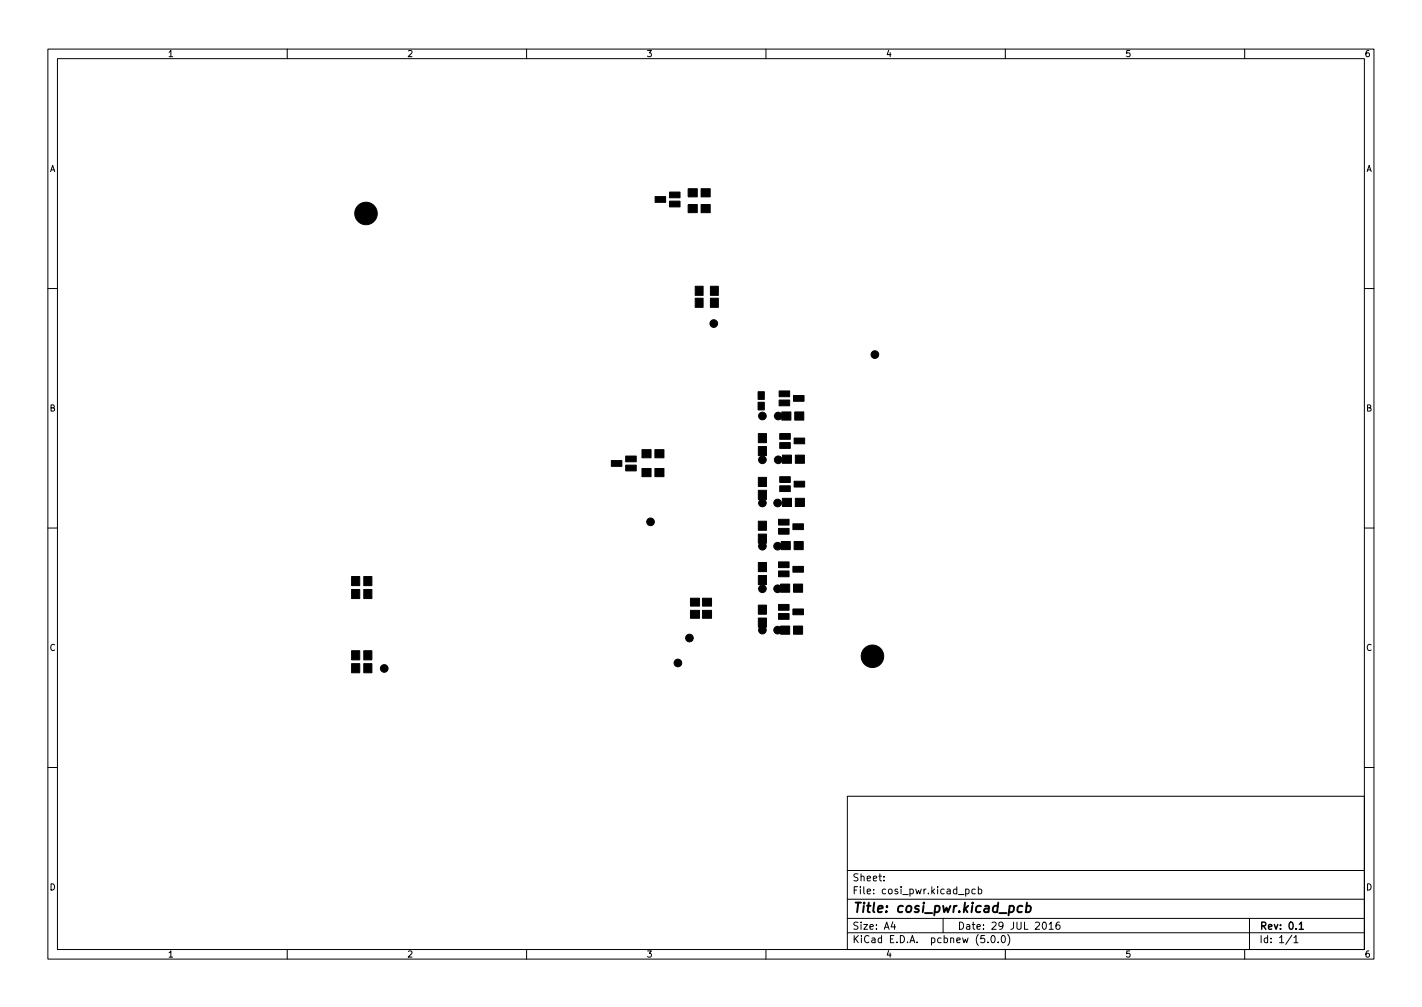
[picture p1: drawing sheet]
<svg xmlns="http://www.w3.org/2000/svg" width="297mm" height="210mm" viewBox="0 0 297 210" stroke-linecap="round" stroke-linejoin="round" font-family="sans-serif">
<defs><g id="words">
<text font-size="2.8" x="178" y="190.6">Title: cosi_pwr.kicad_pcb</text>
<g font-size="2.1">
<text x="178" y="184">Sheet:</text>
<text x="178" y="186.7">File: cosi_pwr.kicad_pcb</text>
<text x="178" y="196.9">KiCad E.D.A. pcbnew (5.0.0)</text>
<text x="178" y="194.1">Size: A4</text>
<text x="200" y="194.1">Date: 29 JUL 2016</text>
<text x="263" y="194.1">Rev: 0.1</text>
<text x="263" y="196.9">Id: 1/1</text>
</g>
<g font-size="1.8">
<text x="35" y="11.9">1</text>
<text x="85" y="11.9">2</text>
<text x="135" y="11.9">3</text>
<text x="185" y="11.9">4</text>
<text x="235" y="11.9">5</text>
<text x="285" y="11.9">6</text>
<text x="10.3" y="35.9">A</text>
<text x="285.3" y="35.9">A</text>
<text x="10.3" y="85.9">B</text>
<text x="285.3" y="85.9">B</text>
<text x="10.3" y="135.9">C</text>
<text x="285.3" y="135.9">C</text>
<text x="10.3" y="185.9">D</text>
<text x="285.3" y="185.9">D</text>
<text x="35" y="199.9">1</text>
<text x="85" y="199.9">2</text>
<text x="135" y="199.9">3</text>
<text x="185" y="199.9">4</text>
<text x="235" y="199.9">5</text>
<text x="285" y="199.9">6</text>
</g>
</g></defs>
<g fill="none" stroke="#000" stroke-width=".21">
<path d="M10 10.2h277v190.1h-277zM12 12.2h273v186.1h-273zM60 10.2v2M110 10.2v2M160 10.2v2M210 10.2v2M260 10.2v2M10 60.2h2M285 60.2h2M10 110.2h2M285 110.2h2M10 160.2h2"/>
<path d="M177 166.3h108v32h-108zM285 160.2h2M60 198.3v2M110 198.3v2M160 198.3v2M177 194.8h108M177 191.8h108M177 187.8h108M177 181.8h108M184.6 183.8v.1M184.6 183v.1M186.5 192.5l-.4 1h1"/>
<path d="M186.9 193v1M197 191.8v3M201.7 185.7l.4-.1 .3 .3-.1 .7h-.6M201.7 185.6v1.5M203.7 185.7l-.4-.1-.3 .3 .1 .7h.6M204.4 185.7l.4-.1 .3 .3-.2 .7h-.5M204.4 185.1v1.5M206.4 196.7v.1M207.2 195.4l.2-.1a.8 .8 0 0 1 .5 .8 .8 .8 0 0 1-.5 .7 1 1 0 0 1-.2-1.4zM208.5 196.7v.1M209.4 195.4l.1-.1a.8 .8 0 0 1 .5 .8 .8 .8 0 0 1-.5 .7 1 1 0 0 1-.1-1.4zM210 198.3v2"/>
<path d="M210.5 195.1a1.72 1.72 0 0 1 0 2.3M217.9 192.6l.2-.1a.8 .8 0 0 1 .5 .8 .8 .8 0 0 1-.5 .7 1 1 0 0 1-.2-1.4zM219.1 193l.5-.5v1.5M219.1 194h.9M221.3 192.5l-.4 .1a1.01 1.01 0 0 0 0 1.4l.5-.1v-.5l-.3-.3h-.2l-.3 .3M260 198.3v2M261 191.8v6.5M269.9 195.3l-1.3 1.9M270.3 195.8l.4-.5v1.5M270.3 196.8h.8"/>
</g>
<path d="M271.4 193l.4-.5v1.5M271.4 194h.9" fill="none" stroke="#000" stroke-width=".3"/>
<path d="M213.6 189.2a.66 .66 0 0 0-1 .3l-.1 .6 .2 .3h.7M214.4 189.2h.8l.1 .3v.6a.66 .66 0 0 1-1 .3M214.5 188.5l-.2 2" fill="none" stroke="#000" stroke-width=".4"/>
<g fill="#000" stroke="#000" stroke-width=".21">
<path d="M143.8 39.4h1.8v1.7h-1.8zM146.5 39.4h1.8v1.7h-1.8zM136.8 41.1h2.2v1.2h-2.2zM139.8 40.1h2.2v1.2h-2.2zM139.8 42h2.2v1.2h-2.2zM143.8 42.7h1.8v1.7h-1.8zM145.2 59.8h1.7v1.9h-1.7zM146.5 42.7h1.8v1.7h-1.8zM148.4 59.8h1.6v1.9h-1.6zM145.2 62.3h1.7v1.9h-1.7zM148.4 62.3h1.6v1.9h-1.6zM127.7 96.2h2.2v1.2h-2.2z"/>
<path d="M130.7 95.2h2.2v1.2h-2.2zM130.7 97.1h2.2v1.2h-2.2zM134.1 97.8h1.9v1.7h-1.9zM134.1 93.9h1.9v1.7h-1.9zM136.8 97.8h1.9v1.7h-1.9zM136.8 93.9h1.9v1.7h-1.9zM158.4 81.8h1.3v1.6h-1.3zM158.4 84h1.3v1.6h-1.3zM158.4 99.7h1.7v1.9h-1.7zM158.4 90.5h1.7v1.9h-1.7zM158.4 93.2h1.7v1.9h-1.7zM162.8 83.5h2.2v1.2h-2.2z"/>
<path d="M162.8 81.6h2.2v1.2h-2.2zM162.9 92.4h2.2v1.2h-2.2zM162.9 90.5h2.2v1.2h-2.2zM163.3 86h1.9v1.7h-1.9zM163.4 95h1.9v1.7h-1.9zM166 86h1.9v1.7h-1.9zM165.8 82.6h2.2v1.2h-2.2zM166.1 95h1.9v1.7h-1.9zM165.9 91.5h2.2v1.2h-2.2zM158.4 102.4h1.7v1.9h-1.7zM158.4 108.8h1.7v1.9h-1.7zM158.4 111.5h1.7v1.9h-1.7z"/>
<path d="M158.4 117.5h1.7v1.9h-1.7zM162.6 117.3h2.2v1.2h-2.2zM162.6 110.3h2.2v1.2h-2.2zM162.6 108.4h2.2v1.2h-2.2zM162.9 101.4h2.2v1.2h-2.2zM162.9 99.5h2.2v1.2h-2.2zM163.2 113.1h1.9v1.7h-1.9zM163.4 104h1.9v1.7h-1.9zM165.9 113.1h1.9v1.7h-1.9zM165.6 118.3h2.2v1.2h-2.2zM165.6 109.4h2.2v1.2h-2.2zM166.1 104h1.9v1.7h-1.9z"/>
<path d="M165.9 100.5h2.2v1.2h-2.2zM73.4 135.9h1.7v1.9h-1.7zM73.4 123.1h1.7v1.9h-1.7zM73.4 120.4h1.7v1.9h-1.7zM76 135.9h1.7v1.9h-1.7zM76 123.1h1.7v1.9h-1.7zM76 120.4h1.7v1.9h-1.7zM144.2 124.9h1.9v1.6h-1.9zM144.2 127.4h1.9v1.7h-1.9zM146.7 124.9h1.9v1.6h-1.9zM146.7 127.4h1.9v1.7h-1.9zM158.4 120.2h1.7v1.9h-1.7z"/>
<path d="M158.4 126.3h1.7v1.9h-1.7zM158.4 129h1.7v1.9h-1.7zM162.6 128.1h2.2v1.2h-2.2zM162.6 126.2h2.2v1.2h-2.2zM162.6 119.2h2.2v1.2h-2.2zM163.1 130.7h1.9v1.7h-1.9zM163.1 122h1.9v1.7h-1.9zM165.8 130.7h1.9v1.7h-1.9zM165.8 122h1.9v1.7h-1.9zM165.6 127.2h2.2v1.2h-2.2zM73.4 138.6h1.7v1.9h-1.7zM76 138.6h1.7v1.9h-1.7z"/>
<circle cx="76.5" cy="44.6" r="2.35"/>
<circle cx="149.1" cy="67.6" r=".8"/>
<circle cx="182.8" cy="74" r=".8"/>
<circle cx="159.3" cy="96" r=".8"/>
<circle cx="159.3" cy="86.9" r=".8"/>
<circle cx="162.6" cy="96" r=".8"/>
<circle cx="162.6" cy="86.9" r=".8"/>
<circle cx="135.9" cy="109" r=".8"/>
<circle cx="159.3" cy="114" r=".8"/>
<circle cx="159.3" cy="105" r=".8"/>
<circle cx="162.4" cy="114" r=".8"/>
<circle cx="162.4" cy="105" r=".8"/>
<circle cx="80.3" cy="139.6" r=".8"/>
<circle cx="141.6" cy="138.4" r=".8"/>
<circle cx="144" cy="133.2" r=".8"/>
<circle cx="159.3" cy="131.6" r=".8"/>
<circle cx="159.3" cy="122.9" r=".8"/>
<circle cx="162.4" cy="131.6" r=".8"/>
<circle cx="162.4" cy="122.9" r=".8"/>
<circle cx="182.2" cy="137" r="2.35"/>
</g>
<use href="#words"/>
</svg>
